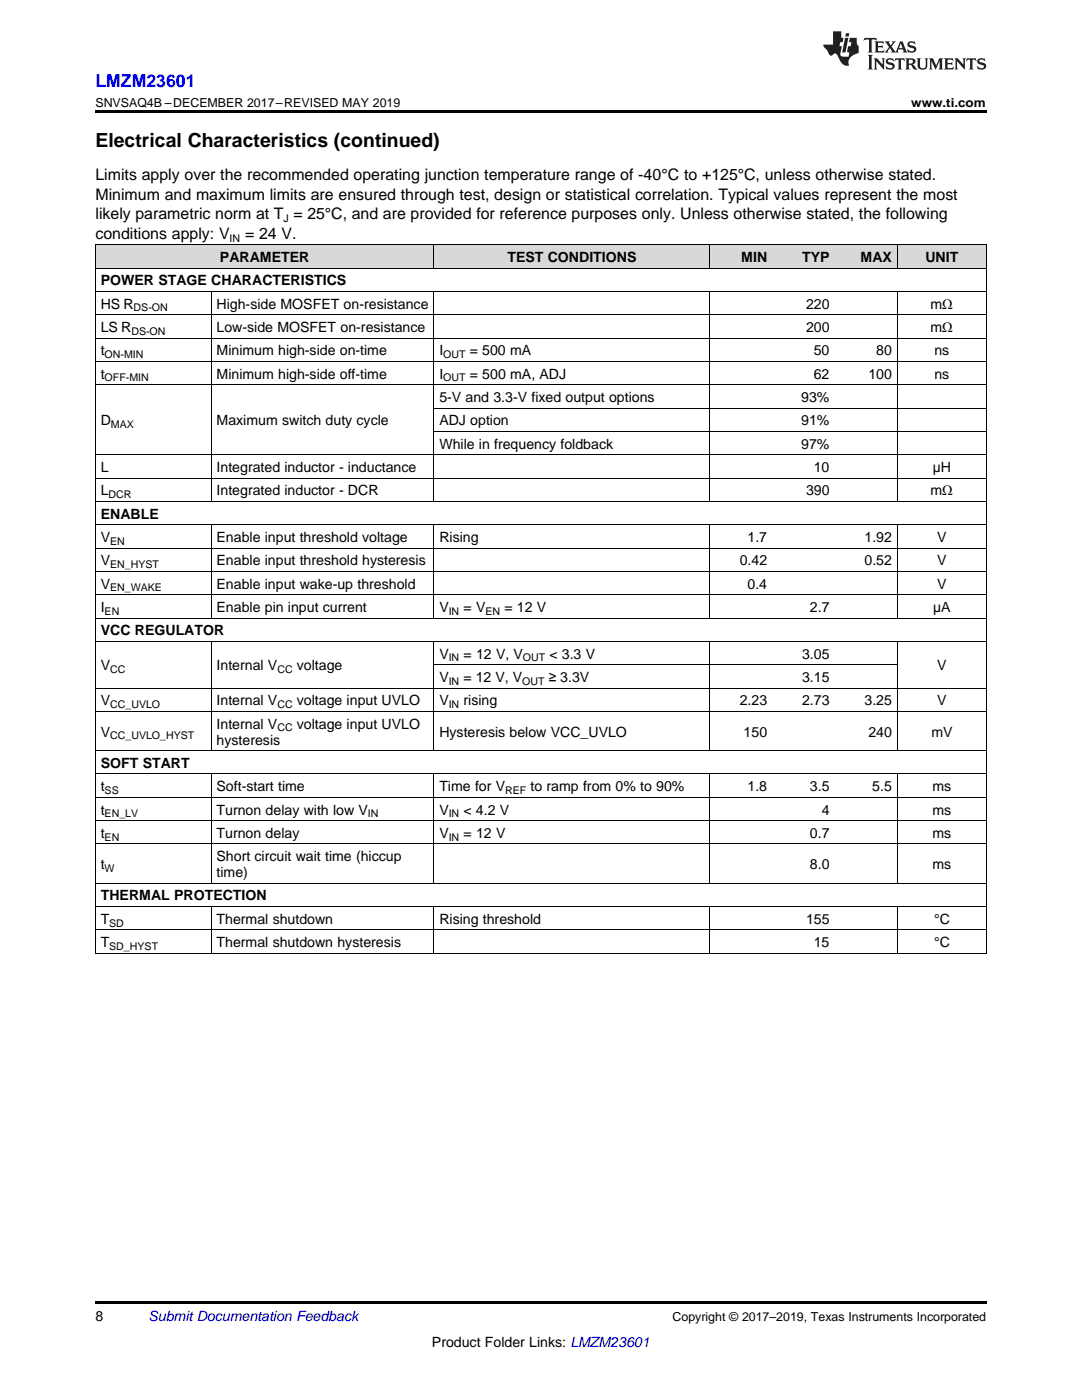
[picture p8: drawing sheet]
<svg xmlns="http://www.w3.org/2000/svg" width="216mm" height="279mm" viewBox="0 0 216 279" stroke-linecap="round" stroke-linejoin="round" font-family="sans-serif">
<defs><g id="words">
<text font-size="3.9" x="19" y="29.3">Electrical Characteristics (continued)</text>
<text font-size="3.5" fill="#00f" x="19" y="17.3">LMZM23601</text>
<g font-size="3.2">
<text x="19" y="36">Limits apply over the recommended operating junction temperature range of -40°C to +125°C, unless otherwise stated.</text>
<text x="19" y="39.9">Minimum and maximum limits are ensured through test, design or statistical correlation. Typical values represent the most</text>
<text x="19" y="43.7">likely parametric norm at T = 25°C, and are provided for reference purposes only. Unless otherwise stated, the following</text>
<text x="19" y="47.6">conditions apply: V</text>
<text x="48.9" y="47.6">= 24 V.</text>
</g>
<g font-size="2.8">
<text x="43.9" y="52.3">PARAMETER</text>
<text x="101.2" y="52.3">TEST CONDITIONS</text>
<text x="147.9" y="52.3">MIN</text>
<text x="160.1" y="52.3">TYP</text>
<text x="171.7" y="52.3">MAX</text>
<text x="184.6" y="52.3">UNIT</text>
<text x="20.1" y="56.9">POWER STAGE CHARACTERISTICS</text>
<text x="20.1" y="61.6">HS R</text>
<text x="43.2" y="61.6">High-side MOSFET on-resistance</text>
<text x="160.8" y="61.6">220</text>
<text x="185.7" y="61.6">mΩ</text>
<text x="20.1" y="66.3">LS R</text>
<text x="20.1" y="70.9">t</text>
<text x="43.2" y="66.3">Low-side MOSFET on-resistance</text>
<text x="43.2" y="70.9">Minimum high-side on-time</text>
<text x="87.7" y="70.9">I</text>
<text x="93.7" y="70.9">= 500 mA</text>
<text x="160.8" y="66.3">200</text>
<text x="162.4" y="70.9">50</text>
<text x="174.8" y="70.9">80</text>
<text x="185.7" y="66.3">mΩ</text>
<text x="186.4" y="70.9">ns</text>
<text x="20.1" y="75.6">t</text>
<text x="43.2" y="75.6">Minimum high-side off-time</text>
<text x="87.7" y="75.6">I</text>
<text x="93.8" y="75.6">= 500 mA, ADJ</text>
<text x="162.4" y="75.6">62</text>
<text x="173.3" y="75.6">100</text>
<text x="186.4" y="75.6">ns</text>
<text x="87.7" y="80.2">5-V and 3.3-V fixed output options</text>
<text x="159.9" y="80.2">93%</text>
<text x="20.1" y="84.9">D</text>
<text x="43.2" y="84.9">Maximum switch duty cycle</text>
<text x="87.7" y="84.9">ADJ option</text>
<text x="87.7" y="89.5">While in frequency foldback</text>
<text x="159.9" y="84.9">91%</text>
<text x="159.9" y="89.5">97%</text>
<text x="20.1" y="94.2">L</text>
<text x="43.2" y="94.2">Integrated inductor - inductance</text>
<text x="162.4" y="94.2">10</text>
<text x="186.1" y="94.2">µH</text>
<text x="20.1" y="98.8">L</text>
<text x="43.2" y="98.8">Integrated inductor - DCR</text>
<text x="160.8" y="98.8">390</text>
<text x="185.7" y="98.8">mΩ</text>
<text x="20.1" y="103.5">ENABLE</text>
<text x="20.1" y="108.2">V</text>
<text x="20.1" y="112.8">V</text>
<text x="43.2" y="108.2">Enable input threshold voltage</text>
<text x="43.2" y="112.8">Enable input threshold hysteresis</text>
<text x="87.7" y="108.2">Rising</text>
<text x="147.6" y="112.8">0.42</text>
<text x="149.2" y="108.2">1.7</text>
<text x="172.5" y="108.2">1.92</text>
<text x="172.5" y="112.8">0.52</text>
<text x="187" y="108.2">V</text>
<text x="187" y="112.8">V</text>
<text x="20.1" y="117.5">V</text>
<text x="43.2" y="117.5">Enable input wake-up threshold</text>
<text x="149.2" y="117.5">0.4</text>
<text x="187" y="117.5">V</text>
<text x="20.1" y="122.1">I</text>
<text x="43.2" y="122.1">Enable pin input current</text>
<text x="87.7" y="122.1">V</text>
<text x="92.5" y="122.1">= V</text>
<text x="100.6" y="122.1">= 12 V</text>
<text x="161.6" y="122.1">2.7</text>
<text x="186.2" y="122.1">µA</text>
<text x="20.1" y="126.8">VCC REGULATOR</text>
<text x="87.7" y="131.4">V</text>
<text x="92.5" y="131.4">= 12 V, V</text>
<text x="109.6" y="131.4">&lt; 3.3 V</text>
<text x="160.1" y="131.4">3.05</text>
<text x="20.1" y="133.8">V</text>
<text x="43.2" y="133.8">Internal V</text>
<text x="59.2" y="133.8">voltage</text>
<text x="87.7" y="136.1">V</text>
<text x="92.5" y="136.1">= 12 V, V</text>
<text x="109.5" y="136.1">≥ 3.3V</text>
<text x="160.1" y="136.1">3.15</text>
<text x="187" y="133.8">V</text>
<text x="20.1" y="140.8">V</text>
<text x="43.2" y="140.8">Internal V</text>
<text x="59.2" y="140.8">voltage input UVLO</text>
<text x="87.7" y="140.8">V</text>
<text x="92.5" y="140.8">rising</text>
<text x="147.6" y="140.8">2.23</text>
<text x="160.1" y="140.8">2.73</text>
<text x="172.5" y="140.8">3.25</text>
<text x="187" y="140.8">V</text>
<text x="20.1" y="147">V</text>
<text x="43.2" y="145.4">Internal V</text>
<text x="43.2" y="148.6">hysteresis</text>
<text x="59.2" y="145.4">voltage input UVLO</text>
<text x="87.7" y="147">Hysteresis below VCC_UVLO</text>
<text x="148.4" y="147">150</text>
<text x="173.3" y="147">240</text>
<text x="185.8" y="147">mV</text>
<text x="20.1" y="153.2">SOFT START</text>
<text x="20.1" y="157.9">t</text>
<text x="43.2" y="157.9">Soft-start time</text>
<text x="87.7" y="157.9">Time for V</text>
<text x="105.9" y="157.9">to ramp from 0% to 90%</text>
<text x="149.2" y="157.9">1.8</text>
<text x="161.6" y="157.9">3.5</text>
<text x="174.1" y="157.9">5.5</text>
<text x="186.1" y="157.9">ms</text>
<text x="20.1" y="162.6">t</text>
<text x="20.1" y="167.2">t</text>
<text x="43.2" y="162.6">Turnon delay with low V</text>
<text x="43.2" y="167.2">Turnon delay</text>
<text x="87.7" y="162.6">V</text>
<text x="87.7" y="167.2">V</text>
<text x="92.5" y="162.6">&lt; 4.2 V</text>
<text x="92.5" y="167.2">= 12 V</text>
<text x="161.6" y="167.2">0.7</text>
<text x="164" y="162.6">4</text>
<text x="186.1" y="162.6">ms</text>
<text x="186.1" y="167.2">ms</text>
<text x="20.1" y="173.5">t</text>
<text x="43.2" y="171.9">Short circuit wait time (hiccup</text>
<text x="161.6" y="173.5">8.0</text>
<text x="186.1" y="173.5">ms</text>
<text x="20.1" y="179.7">THERMAL PROTECTION</text>
<text x="43.2" y="175">time)</text>
<text x="20.1" y="184.4">T</text>
<text x="43.2" y="184.4">Thermal shutdown</text>
<text x="87.7" y="184.4">Rising threshold</text>
<text x="160.8" y="184.4">155</text>
<text x="186.4" y="184.4">°C</text>
<text x="20.1" y="189">T</text>
<text x="43.2" y="189">Thermal shutdown hysteresis</text>
<text x="162.4" y="189">15</text>
<text x="186.4" y="189">°C</text>
<text x="19" y="263.6">8</text>
<text x="86.2" y="268.9">Product Folder Links: LMZM23601</text>
</g>
<text font-size="2.8" fill="#0000c8" x="29.6" y="263.6">Submit Documentation Feedback</text>
<g font-size="2.5">
<text x="19" y="21.4">SNVSAQ4B –DECEMBER 2017–REVISED MAY 2019</text>
<text x="181.8" y="21.4">www.ti.com</text>
<text x="134.2" y="263.6">Copyright © 2017–2019, Texas Instruments Incorporated</text>
</g>
<g font-size="2.1">
<text x="56.6" y="44.4">J</text>
<text x="45.8" y="48.3">IN</text>
<text x="26.7" y="62.2">DS-ON</text>
<text x="20.9" y="71.5">ON-MIN</text>
<text x="26.2" y="66.8">DS-ON</text>
<text x="88.4" y="71.5">OUT</text>
<text x="20.9" y="76.1">OFF-MIN</text>
<text x="88.4" y="76.1">OUT</text>
<text x="22.1" y="85.4">MAX</text>
<text x="21.7" y="99.4">DCR</text>
<text x="22" y="108.7">EN</text>
<text x="22" y="113.4">EN_HYST</text>
<text x="22" y="118">EN_WAKE</text>
<text x="20.9" y="122.7">EN</text>
<text x="89.5" y="122.7">IN</text>
<text x="96.9" y="122.7">EN</text>
<text x="22" y="134.3">CC</text>
<text x="55.4" y="134.3">CC</text>
<text x="89.5" y="132">IN</text>
<text x="89.5" y="136.7">IN</text>
<text x="104.2" y="136.7">OUT</text>
<text x="104.4" y="132">OUT</text>
<text x="22" y="141.3">CC_UVLO</text>
<text x="55.4" y="141.3">CC</text>
<text x="89.5" y="141.3">IN</text>
<text x="22" y="147.6">CC_UVLO_HYST</text>
<text x="55.4" y="146">CC</text>
<text x="20.9" y="158.5">SS</text>
<text x="100.8" y="158.5">REF</text>
<text x="20.9" y="163.1">EN_LV</text>
<text x="20.9" y="167.8">EN</text>
<text x="73.4" y="163.1">IN</text>
<text x="89.5" y="163.1">IN</text>
<text x="89.5" y="167.8">IN</text>
<text x="20.9" y="174">W</text>
<text x="21.8" y="184.9">SD</text>
<text x="21.8" y="189.6">SD_HYST</text>
</g>
</g></defs>
<g fill="#d8d8d8">
<path d="M19 48.9h23.2v4.7h-23.2z"/>
<path d="M42.2 48.9h44.4v4.7h-44.4z"/>
<path d="M86.6 48.9h55.1v4.7h-55.1z"/>
<path d="M141.7 48.9h12.5v4.7h-12.5z"/>
<path d="M154.2 48.9h12.4v4.7h-12.4z"/>
<path d="M166.6 48.9h12.5v4.7h-12.5z"/>
<path d="M179.1 48.9h17.7v4.7h-17.7z"/>
</g>
<path d="M19 22h177.8v.5h-177.8zM19 259.7h177.8v.5h-177.8z" fill="#000"/>
<g fill="none" stroke="#000" stroke-width=".2">
<path d="M19 58.2h177.8M19 53.5h177.8M19 48.8h177.8M19.1 48.9v141.4M42.1 58.2v41.9M86.6 48.9v4.7M86.6 58.2v41.9M141.7 48.9v4.7M141.7 58.2v41.9M179 48.9v4.7M179 58.2v41.9M196.8 48.9v141.4"/>
<path d="M19 76.8h177.8M19 72.1h177.8M19 67.5h177.8M19 62.8h177.8M19 95.4h177.8M19 90.8h177.8M86.6 86.1h110.2M86.6 81.4h110.2M19 118.7h177.8M19 114h177.8M19 109.4h177.8M19 104.7h177.8"/>
<path d="M19 100.1h177.8M42.1 104.8v18.6M86.6 104.8v18.6M141.7 104.8v18.6M179 104.8v18.6M19 137.3h177.8M19 128h177.8M19 123.3h177.8M42.1 128.1v21.8M86.6 128.1v21.8M86.6 132.7h92.4M141.7 128.1v21.8"/>
<path d="M179 128.1v21.8M19 159.1h177.8M19 154.5h177.8M19 149.8h177.8M19 142h177.8M42.1 154.5v21.8M86.6 154.5v21.8M141.7 154.5v21.8M179 154.5v21.8M19 176.3h177.8M19 168.4h177.8M19 163.8h177.8"/>
<path d="M19 190.2h177.8M19 185.6h177.8M19 180.9h177.8M42.1 181v9.3M86.6 181v9.3M141.7 181v9.3M179 181v9.3"/>
</g>
<g fill="#231f20">
<path d="M172.5 7.6l-.1 .5 .4-.2h.6v.1v2.1l-.2 .4h.9l-.2-.4v-2.1l.1-.1h.5l.5 .2-.2-.5zM174.5 8.3l.2 .3v1.5l-.2 .4h1.8l.2-.6a1.04 1.04 0 0 1-1.3 .2v-.7h.6l.3 .2v-.6l-.3 .2h-.6v-.6l.8-.1 .4 .3-.2-.5zM176.5 8.3l.9 1.1-.9 1.1h.8l-.2-.2 .4-.7 .5 .7-.2 .2h1.5l-.2-.2 .2-.4h.9l.1 .4-.2 .2h1l-.3-.3-.7-1.9h-.5l-.9 2-.8-1 .9-1h-.8l.1 .3-.4 .5-.3-.6 .1-.2zM179.7 8.6l.4 1h-.7zM181.3 8.4a.63 .63 0 0 0-.2 .7 .63 .63 0 0 0 .6 .4l.6 .2 .1 .2a.75 .75 0 0 1-.7 .4 .75 .75 0 0 1-.6-.5l.1 .7 .1-.1a1.11 1.11 0 0 0 1.5-.6 1.13 1.13 0 0 0-1.2-.8l-.1-.4a1.04 1.04 0 0 1 1.2 .2l-.2-.5-.2 .1-.4-.2zM173.2 10.9l.2 .4v2.2l-.2 .4h1l-.3-.4v-2.2l.3-.4zM174.3 11.6l.3 .4v1.5l-.3 .4h.8l-.2-.4v-1.3l1.5 1.7v-1.9l.2-.4h-.7l.2 .4v.9l-1.1-1.3zM177 11.8a.62 .62 0 0 0-.2 .7 .62 .62 0 0 0 .6 .4l.6 .1 .1 .3a.76 .76 0 0 1-.7 .3 .76 .76 0 0 1-.7-.4l.2 .7 .1-.1a1.11 1.11 0 0 0 1.5-.6 1.13 1.13 0 0 0-1.2-.8l-.1-.4a1.04 1.04 0 0 1 1.2 .2l-.2-.6-.2 .1-.5-.1zM178.7 11.6l-.2 .6a.61 .61 0 0 1 .8-.3v1.6l-.2 .4h.9l-.2-.4v-1.6a.63 .63 0 0 1 .7 .3l-.1-.6zM180.6 11.6l.3 .4v1.5l-.3 .4h1l-.2-.2-.1-.8 .6 .2a.76 .76 0 0 0 1.2 .7l-1-1a.58 .58 0 0 0 .6-.5 .58 .58 0 0 0-.5-.6zM181.4 11.9h.1a.45 .45 0 0 1 .5 .1 .45 .45 0 0 1 .1 .5l-.8 .2zM182.9 11.6l.2 .2a2.17 2.17 0 0 0 .3 1.9 .99 .99 0 0 0 1.6-.6v-1.1l.2-.4h-.7l.2 .2a1.92 1.92 0 0 1-.2 1.8 .6 .6 0 0 1-.9-.5v-1.1l.2-.4zM185.4 11.6l.2 .4v1.5l-.2 .4h.7l-.2-.4v-1.4l.8 1.8 .8-1.8v1.4l-.2 .4h.9l-.2-.4v-1.5l.2-.4h-.8l-.6 1.5-.6-1.5zM188.4 11.6l.2 .4v1.5l-.2 .4h1.8l.1-.6a1.04 1.04 0 0 1-1.2 .1v-.6h.5l.4 .2v-.6l-.4 .2h-.5v-.7h.8l.3 .3-.1-.6zM190.5 11.6l.2 .4v1.5l-.2 .4h.7l-.2-.4v-1.3l1.5 1.7v-1.9l.2-.4h-.7l.2 .4v.9l-1.1-1.3zM192.9 11.6l-.1 .6a.61 .61 0 0 1 .7-.3l.1 1.6-.3 .4h1l-.3-.4 .1-1.6a.63 .63 0 0 1 .7 .3l-.1-.6zM195.2 11.8a.62 .62 0 0 0-.2 .7 .62 .62 0 0 0 .6 .4l.6 .1 .1 .3a.76 .76 0 0 1-.7 .3 .76 .76 0 0 1-.6-.4l.1 .7 .1-.1a1.11 1.11 0 0 0 1.6-.6 1.13 1.13 0 0 0-1.3-.8l-.1-.4a1.04 1.04 0 0 1 1.2 .2l-.1-.6-.2 .1-.5-.1z"/>
<path d="M166.2 6.3v2.6h-1.9v.4l.8 .9a.91 .91 0 0 0 1 .8 .56 .56 0 0 1 .5-.3 .56 .56 0 0 1 .5 .3l.4 .8a1.53 1.53 0 0 0 1.9 1.2 1.54 1.54 0 0 1 1-2.1l.9-.3v-1.4a1.52 1.52 0 0 1-.4-1.6h-1.3l-.2 .8h.5l-.2 .8h-.5l-.1 1v.2l.4 .1-.2 .8a1.93 1.93 0 0 1-1.6-.3l.3-1.8h-.5l.2-.8h.4l.2-.8h-.4v-1.3zM168.6 7.6l-.6 2.9h.7l.6-2.9zM168.8 6.6l-.1 .7h.6l.2-.7z"/>
</g>
<use href="#words"/>
</svg>
